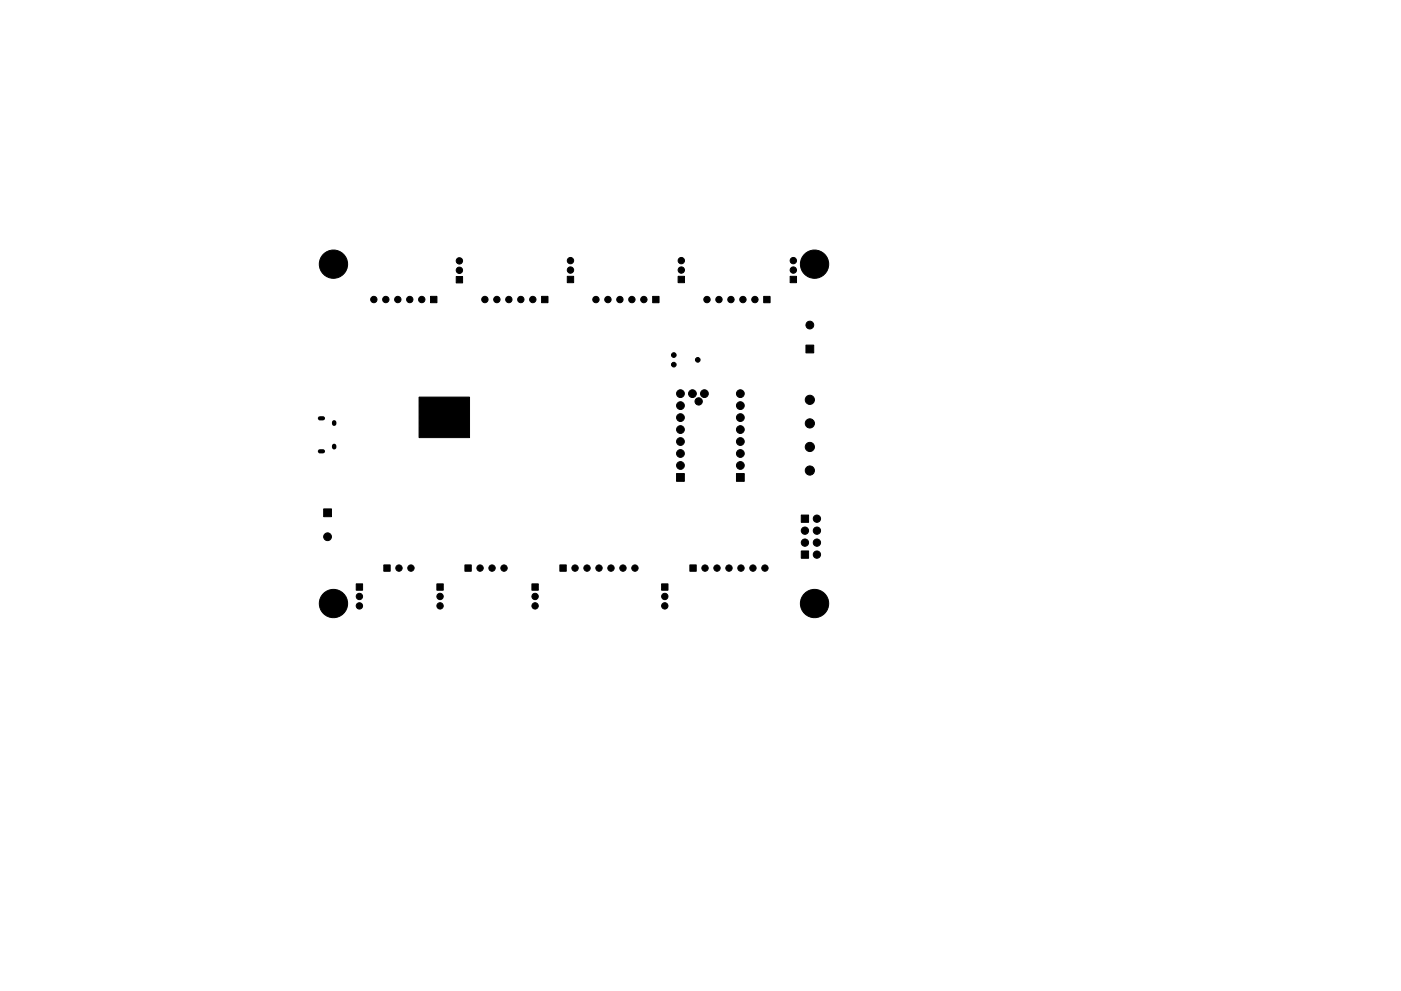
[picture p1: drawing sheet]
<svg xmlns="http://www.w3.org/2000/svg" width="297mm" height="210mm" viewBox="0 0 297 210" stroke-linecap="round" stroke-linejoin="round" font-family="sans-serif">
<g fill="#000" stroke="#000" stroke-width=".21">
<path d="M96.7 58.7h1.4v1.3h-1.4zM120.3 58.6h1.3v1.4h-1.3zM143.8 58.6h1.3v1.4h-1.3zM167.5 58.6h1.4v1.4h-1.4zM91.3 62.9h1.3v1.3h-1.3zM114.8 62.9h1.4v1.3h-1.4zM138.4 62.9h1.3v1.3h-1.3zM161.9 62.9h1.4v1.3h-1.4zM170.9 73.2h1.6v1.7h-1.6zM88.8 84.2h10.7v8.6h-10.7zM68.6 108h1.7v1.6h-1.7zM143.4 100.5h1.7v1.6h-1.7z"/>
<path d="M156.1 100.5h1.7v1.6h-1.7zM169.9 109.3h1.5v1.5h-1.5zM169.9 116.9h1.5v1.5h-1.5zM75.5 123.9h1.4v1.3h-1.4zM81.4 119.9h1.3v1.3h-1.3zM92.6 123.9h1.4v1.3h-1.4zM98.6 119.9h1.3v1.3h-1.3zM112.8 123.9h1.3v1.3h-1.3zM118.7 119.9h1.4v1.3h-1.4zM140.3 123.9h1.3v1.3h-1.3zM146.3 119.9h1.3v1.3h-1.3z"/>
<circle cx="68.4" cy="56" r=".4"/>
<circle cx="69.1" cy="57.6" r=".4"/>
<circle cx="69.1" cy="54.5" r=".4"/>
<circle cx="70.7" cy="56" r="3"/>
<circle cx="70.7" cy="58.3" r=".4"/>
<circle cx="70.7" cy="53.8" r=".4"/>
<circle cx="72.3" cy="57.6" r=".4"/>
<circle cx="72.3" cy="54.5" r=".4"/>
<circle cx="73" cy="56" r=".4"/>
<circle cx="97.4" cy="55.3" r=".67"/>
<circle cx="97.4" cy="57.3" r=".67"/>
<circle cx="121" cy="55.3" r=".67"/>
<circle cx="121" cy="57.3" r=".67"/>
<circle cx="144.4" cy="55.3" r=".67"/>
<circle cx="144.4" cy="57.3" r=".67"/>
<circle cx="168.2" cy="55.3" r=".67"/>
<circle cx="168.2" cy="57.3" r=".67"/>
<circle cx="170.4" cy="56" r=".4"/>
<circle cx="171.1" cy="57.6" r=".4"/>
<circle cx="171.1" cy="54.5" r=".4"/>
<circle cx="172.7" cy="56" r="3"/>
<circle cx="172.7" cy="58.3" r=".4"/>
<circle cx="172.7" cy="53.8" r=".4"/>
<circle cx="174.3" cy="54.5" r=".4"/>
<circle cx="174.3" cy="57.6" r=".4"/>
<circle cx="175" cy="56" r=".4"/>
<circle cx="79.3" cy="63.5" r=".67"/>
<circle cx="81.8" cy="63.5" r=".67"/>
<circle cx="84.3" cy="63.5" r=".67"/>
<circle cx="86.9" cy="63.5" r=".67"/>
<circle cx="89.4" cy="63.5" r=".67"/>
<circle cx="102.8" cy="63.5" r=".67"/>
<circle cx="105.3" cy="63.5" r=".67"/>
<circle cx="107.9" cy="63.5" r=".67"/>
<circle cx="110.4" cy="63.5" r=".67"/>
<circle cx="113" cy="63.5" r=".67"/>
<circle cx="126.4" cy="63.6" r=".67"/>
<circle cx="128.9" cy="63.6" r=".67"/>
<circle cx="131.4" cy="63.6" r=".67"/>
<circle cx="134" cy="63.6" r=".67"/>
<circle cx="136.5" cy="63.6" r=".67"/>
<circle cx="142.9" cy="75.3" r=".5"/>
<circle cx="142.9" cy="77.4" r=".5"/>
<circle cx="147.9" cy="76.3" r=".5"/>
<circle cx="149.9" cy="63.6" r=".67"/>
<circle cx="152.4" cy="63.6" r=".67"/>
<circle cx="155" cy="63.6" r=".67"/>
<circle cx="157.5" cy="63.6" r=".67"/>
<circle cx="160.1" cy="63.6" r=".67"/>
<circle cx="171.7" cy="69" r=".82"/>
<circle cx="89.4" cy="84.9" r=".4"/>
<circle cx="89.4" cy="87.3" r=".4"/>
<circle cx="89.4" cy="90.9" r=".4"/>
<circle cx="89.4" cy="92.1" r=".4"/>
<circle cx="89.4" cy="88.5" r=".4"/>
<circle cx="89.4" cy="86.1" r=".4"/>
<circle cx="89.4" cy="89.7" r=".4"/>
<circle cx="90.6" cy="84.9" r=".4"/>
<circle cx="90.6" cy="90.9" r=".4"/>
<circle cx="90.6" cy="87.3" r=".4"/>
<circle cx="90.6" cy="89.7" r=".4"/>
<circle cx="90.6" cy="86.1" r=".4"/>
<circle cx="90.6" cy="88.5" r=".4"/>
<circle cx="90.6" cy="92.1" r=".4"/>
<circle cx="91.8" cy="84.9" r=".4"/>
<circle cx="91.8" cy="87.3" r=".4"/>
<circle cx="91.8" cy="90.9" r=".4"/>
<circle cx="91.8" cy="92.1" r=".4"/>
<circle cx="91.8" cy="89.7" r=".4"/>
<circle cx="91.8" cy="86.1" r=".4"/>
<circle cx="91.8" cy="88.5" r=".4"/>
<circle cx="93" cy="84.9" r=".4"/>
<circle cx="93" cy="90.9" r=".4"/>
<circle cx="93" cy="87.3" r=".4"/>
<circle cx="93" cy="86.1" r=".4"/>
<circle cx="93" cy="88.5" r=".4"/>
<circle cx="93" cy="89.7" r=".4"/>
<circle cx="93" cy="92.1" r=".4"/>
<circle cx="94.2" cy="84.9" r=".4"/>
<circle cx="94.2" cy="90.9" r=".4"/>
<circle cx="94.2" cy="87.3" r=".4"/>
<circle cx="94.2" cy="88.5" r=".4"/>
<circle cx="94.2" cy="86.1" r=".4"/>
<circle cx="94.2" cy="89.7" r=".4"/>
<circle cx="94.2" cy="92.1" r=".4"/>
<circle cx="95.4" cy="84.9" r=".4"/>
<circle cx="95.4" cy="90.9" r=".4"/>
<circle cx="95.4" cy="87.3" r=".4"/>
<circle cx="95.4" cy="92.1" r=".4"/>
<circle cx="95.4" cy="88.5" r=".4"/>
<circle cx="95.4" cy="89.7" r=".4"/>
<circle cx="95.4" cy="86.1" r=".4"/>
<circle cx="96.6" cy="84.9" r=".4"/>
<circle cx="96.6" cy="90.9" r=".4"/>
<circle cx="96.6" cy="87.3" r=".4"/>
<circle cx="96.6" cy="89.7" r=".4"/>
<circle cx="96.6" cy="86.1" r=".4"/>
<circle cx="96.6" cy="92.1" r=".4"/>
<circle cx="96.6" cy="88.5" r=".4"/>
<circle cx="97.8" cy="84.9" r=".4"/>
<circle cx="97.8" cy="90.9" r=".4"/>
<circle cx="97.8" cy="87.3" r=".4"/>
<circle cx="97.8" cy="92.1" r=".4"/>
<circle cx="97.8" cy="86.1" r=".4"/>
<circle cx="97.8" cy="88.5" r=".4"/>
<circle cx="97.8" cy="89.7" r=".4"/>
<circle cx="99" cy="84.9" r=".4"/>
<circle cx="99" cy="90.9" r=".4"/>
<circle cx="99" cy="87.3" r=".4"/>
<circle cx="99" cy="86.1" r=".4"/>
<circle cx="99" cy="92.1" r=".4"/>
<circle cx="99" cy="88.5" r=".4"/>
<circle cx="99" cy="89.7" r=".4"/>
<circle cx="144.3" cy="93.7" r=".82"/>
<circle cx="144.3" cy="96.2" r=".82"/>
<circle cx="144.3" cy="88.6" r=".82"/>
<circle cx="144.3" cy="91.1" r=".82"/>
<circle cx="144.3" cy="98.8" r=".82"/>
<circle cx="144.3" cy="86.1" r=".82"/>
<circle cx="144.3" cy="83.5" r=".82"/>
<circle cx="146.8" cy="83.5" r=".82"/>
<circle cx="148.1" cy="85.2" r=".77"/>
<circle cx="149.3" cy="83.5" r=".82"/>
<circle cx="157" cy="83.5" r=".82"/>
<circle cx="157" cy="96.2" r=".82"/>
<circle cx="157" cy="86.1" r=".82"/>
<circle cx="157" cy="91.1" r=".82"/>
<circle cx="157" cy="93.7" r=".82"/>
<circle cx="157" cy="88.6" r=".82"/>
<circle cx="157" cy="98.8" r=".82"/>
<circle cx="171.7" cy="99.8" r=".97"/>
<circle cx="171.7" cy="94.8" r=".98"/>
<circle cx="171.7" cy="84.8" r=".98"/>
<circle cx="171.7" cy="89.8" r=".98"/>
<circle cx="69.4" cy="113.9" r=".82"/>
<circle cx="170.7" cy="112.6" r=".77"/>
<circle cx="170.7" cy="115.1" r=".77"/>
<circle cx="173.2" cy="112.6" r=".77"/>
<circle cx="173.2" cy="110" r=".77"/>
<circle cx="173.2" cy="115.1" r=".77"/>
<circle cx="173.2" cy="117.7" r=".77"/>
<circle cx="68.4" cy="128" r=".4"/>
<circle cx="69.1" cy="129.6" r=".4"/>
<circle cx="69.1" cy="126.5" r=".4"/>
<circle cx="70.7" cy="128" r="3"/>
<circle cx="70.7" cy="125.8" r=".4"/>
<circle cx="70.7" cy="130.3" r=".4"/>
<circle cx="72.3" cy="129.6" r=".4"/>
<circle cx="72.3" cy="126.5" r=".4"/>
<circle cx="72.9" cy="128" r=".4"/>
<circle cx="76.2" cy="126.5" r=".67"/>
<circle cx="76.2" cy="128.5" r=".67"/>
<circle cx="84.6" cy="120.5" r=".67"/>
<circle cx="87.1" cy="120.5" r=".67"/>
<circle cx="93.3" cy="126.5" r=".67"/>
<circle cx="93.3" cy="128.5" r=".67"/>
<circle cx="101.8" cy="120.5" r=".67"/>
<circle cx="104.3" cy="120.5" r=".67"/>
<circle cx="106.9" cy="120.5" r=".67"/>
<circle cx="113.4" cy="126.5" r=".67"/>
<circle cx="113.4" cy="128.5" r=".67"/>
<circle cx="121.9" cy="120.5" r=".67"/>
<circle cx="124.5" cy="120.5" r=".67"/>
<circle cx="127" cy="120.5" r=".67"/>
<circle cx="129.5" cy="120.5" r=".67"/>
<circle cx="132.1" cy="120.5" r=".67"/>
<circle cx="134.6" cy="120.5" r=".67"/>
<circle cx="140.9" cy="126.5" r=".67"/>
<circle cx="140.9" cy="128.5" r=".67"/>
<circle cx="149.5" cy="120.5" r=".67"/>
<circle cx="152" cy="120.5" r=".67"/>
<circle cx="154.6" cy="120.5" r=".67"/>
<circle cx="157.1" cy="120.5" r=".67"/>
<circle cx="159.6" cy="120.5" r=".67"/>
<circle cx="162.2" cy="120.5" r=".67"/>
<circle cx="170.4" cy="128" r=".4"/>
<circle cx="171.1" cy="129.6" r=".4"/>
<circle cx="171.1" cy="126.5" r=".4"/>
<circle cx="172.7" cy="128" r="3"/>
<circle cx="172.7" cy="125.8" r=".4"/>
<circle cx="172.7" cy="130.3" r=".4"/>
<circle cx="174.3" cy="129.6" r=".4"/>
<circle cx="174.3" cy="126.5" r=".4"/>
<circle cx="174.9" cy="128" r=".4"/>
</g>
<path d="M70.8 89.6v.3M70.8 94.6v.3" fill="none" stroke="#000" stroke-width=".95"/>
<path d="M67.8 88.8h.7M67.8 95.8h.7" fill="none" stroke="#000" stroke-width=".89"/>
</svg>
